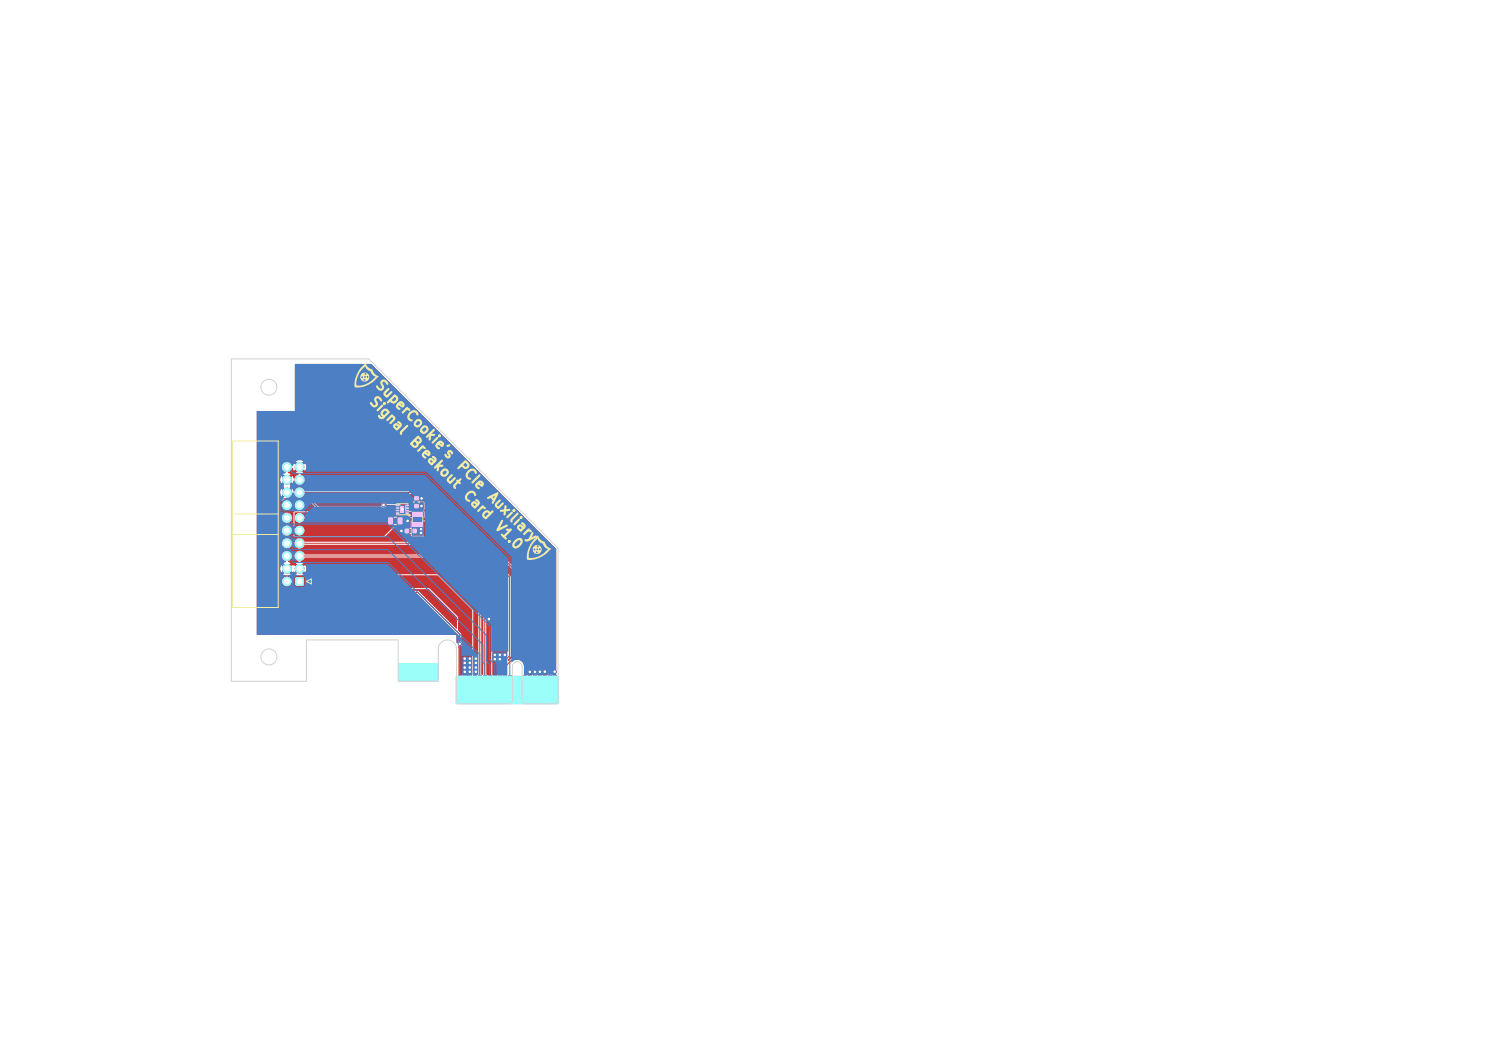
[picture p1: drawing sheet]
<svg xmlns="http://www.w3.org/2000/svg" width="297mm" height="210mm" viewBox="0 0 297 210" stroke-linecap="round" stroke-linejoin="round" font-family="sans-serif">
<defs><g id="words">
<g font-size="2" fill="#f2eda1">
<text x="74.4" y="77.3" transform="rotate(45 74.4 77.3)">SuperCookie's</text>
<text x="73.2" y="80.6" transform="rotate(45 73.2 80.6)">Signal</text>
<text x="81.2" y="88.6" transform="rotate(45 81.2 88.6)">Breakout</text>
<text x="90.7" y="93.5" transform="rotate(45 90.7 93.5)">PCIe</text>
<text x="92" y="99.4" transform="rotate(45 92 99.4)">Card</text>
<text x="96.8" y="99.7" transform="rotate(45 96.8 99.7)">Auxiliary</text>
<text x="98.2" y="105.6" transform="rotate(45 98.2 105.6)">V1.0</text>
</g>
</g></defs>
<path d="M79.2 102.5h.5M79.2 102h.5M79.2 101.5h.5M79.2 101h.5M81.1 102.5h.5M81.1 102h.5M81.1 101.5h.5M81.1 101h.5" fill="none" stroke="#c83434" stroke-width=".3"/>
<g fill="#c83434">
<path d="M80.1 101.1h.7v1.3h-.7z"/>
<path d="M59.1 115.4h1.6v1.6h-1.6z"/>
</g>
<g fill="#c83434" stroke="#c83434" stroke-width=".2">
<circle cx="57.3" cy="116.2" r=".85"/>
<circle cx="59.9" cy="113.6" r=".85"/>
<circle cx="57.3" cy="113.6" r=".85"/>
<circle cx="59.9" cy="111.1" r=".85"/>
<circle cx="57.3" cy="111.1" r=".85"/>
<circle cx="59.9" cy="108.6" r=".85"/>
<circle cx="57.3" cy="108.6" r=".85"/>
<circle cx="59.9" cy="106" r=".85"/>
<circle cx="57.3" cy="106" r=".85"/>
<circle cx="59.9" cy="103.5" r=".85"/>
<circle cx="57.3" cy="103.5" r=".85"/>
<circle cx="59.9" cy="100.9" r=".85"/>
<circle cx="57.3" cy="100.9" r=".85"/>
<circle cx="59.9" cy="98.4" r=".85"/>
<circle cx="57.3" cy="98.4" r=".85"/>
<circle cx="59.9" cy="95.9" r=".85"/>
<circle cx="57.3" cy="95.9" r=".85"/>
<circle cx="59.9" cy="93.3" r=".85"/>
<circle cx="57.3" cy="93.3" r=".85"/>
</g>
<g fill="#c83434">
<path d="M82.8 100.7h.9v.8h-.9z"/>
<path d="M82.8 99.2h.9v.8h-.9z"/>
<path d="M82.4 104.4h2v.8h-2z"/>
<path d="M82.4 102.4h2v.8h-2z"/>
<path d="M91.5 135h.7v4.2h-.7z"/>
<path d="M92.5 135h.7v4.2h-.7z"/>
<path d="M93.5 135h.7v4.2h-.7z"/>
<path d="M94.5 135h.7v4.2h-.7z"/>
<path d="M95.5 135h.7v4.2h-.7z"/>
<path d="M96.5 135h.7v4.2h-.7z"/>
<path d="M97.5 135h.7v4.2h-.7z"/>
<path d="M98.5 135h.7v4.2h-.7z"/>
<path d="M99.5 135h.7v4.2h-.7z"/>
<path d="M100.5 135h.7v4.2h-.7z"/>
<path d="M101.5 135h.7v4.2h-.7z"/>
<path d="M104.5 135h.7v4.2h-.7z"/>
<path d="M105.5 135h.7v4.2h-.7z"/>
<path d="M106.5 135h.7v4.2h-.7z"/>
<path d="M107.5 135h.7v4.2h-.7z"/>
<path d="M108.5 135h.7v4.2h-.7z"/>
<path d="M109.5 135h.7v3.2h-.7z"/>
<path d="M110.5 135h.7v4.2h-.7z"/>
<path d="M82.5 105.7h.8v.8h-.8z"/>
<path d="M80.9 105.7h.8v.8h-.8z"/>
<path d="M77.6 103.4h.7l.2 .1 .1 1.1-.2 .2h-.6l-.2-.1z"/>
<path d="M79.5 103.4h.7l.2 .1 .1 1.1-.2 .2h-.6l-.2-.1z"/>
</g>
<g fill="#c83434" stroke="#c83434" stroke-width=".2">
<circle cx="76.7" cy="100.9" r=".3"/>
<circle cx="105.9" cy="134.3" r=".3"/>
<circle cx="95.1" cy="131.6" r=".3"/>
<circle cx="84.3" cy="99.6" r=".3"/>
<circle cx="97.7" cy="123.7" r=".3"/>
<circle cx="95.1" cy="133.4" r=".3"/>
<circle cx="110.9" cy="134.2" r=".3"/>
<circle cx="108.9" cy="134.2" r=".3"/>
<circle cx="81.5" cy="104.1" r=".3"/>
<circle cx="80.2" cy="106.1" r=".3"/>
<circle cx="95.1" cy="134.2" r=".3"/>
<circle cx="95.1" cy="132.5" r=".3"/>
<circle cx="107.9" cy="134.2" r=".3"/>
<circle cx="106.9" cy="134.2" r=".3"/>
<circle cx="98.9" cy="131.7" r=".3"/>
<circle cx="84.1" cy="106.5" r=".3"/>
<circle cx="98.9" cy="130.9" r=".3"/>
<circle cx="99.9" cy="130.9" r=".3"/>
<circle cx="99.9" cy="131.7" r=".3"/>
<circle cx="100.9" cy="130.9" r=".3"/>
<circle cx="84.1" cy="105.7" r=".3"/>
<circle cx="84.2" cy="101.1" r=".3"/>
<circle cx="91.9" cy="128.6" r=".3"/>
<circle cx="92.9" cy="131.6" r=".3"/>
<circle cx="92.9" cy="134.2" r=".3"/>
<circle cx="93.9" cy="133.4" r=".3"/>
<circle cx="93.9" cy="132.5" r=".3"/>
<circle cx="93.9" cy="134.2" r=".3"/>
<circle cx="93.9" cy="131.6" r=".3"/>
<circle cx="92.9" cy="132.5" r=".3"/>
<circle cx="92.9" cy="133.4" r=".3"/>
</g>
<path d="M56.2 99.7h5.5l1.9 1.8h15.9M56.2 99.7h.1M57.3 93.3l-1.9 2v3.6l.8 .8M59.9 98.4h25l16.9 16.9v15.7l-1.9 2v4.1M59.9 95.9h25l17.8 17.8v17.7l-1.8 1.9v3.8M59.9 108.6h25.1l11.9 11.9v16.6M59.9 111.1h25.1l10.9 10.9v15.1M76.7 100.9l2.8 .1M91.9 128.6v-1.8l-8.4-8.4h-27.7l-2.9-3v-21.7l2.1-2.1h28.7l26.2 26.2v18.8" fill="none" stroke="#c83434" stroke-width=".2"/>
<g fill="#c83434">
<path d="M58.9 102.4h20.5l.1 .2-.7 .7v1.8l-2 2h-17.8z"/>
<path d="M81.4 102.4l.5-.1h2.7l.1 1-2.6 .1-.7-.7z"/>
<path d="M81.4 101.4l.5-.1 .9-.9 1.9 .1-.1 1.3h-2.7l-.5-.1z"/>
<path d="M98.4 130.4h3v.7l-1.8 1.8v1.8l-.3 .3h-.8l-.1-.1z"/>
<path d="M84.7 104.2h1.6l15.1 15.1v11.1h-3v-9.7l-13.7-13.7z"/>
<path d="M56.3 115h31.2l6.9 6.9-.1 13.1h-2.7v-5.8a.59 .59 0 0 0 .7-.3 .59 .59 0 0 0-.1-.7v-1.6l-.7-.6v-2.7l-5.7-5.8h-29.4l-.4-.4v-1.8z"/>
<path d="M82.3 104.2h2.4v2.8h-2.4z"/>
<path d="M60.1 112.1l.4-.2 .5-.5h23.9l10.7 10.7v12.7l-.3 .2h-.7v-13.2l-7-7h-26.9l-.7-.7 .4-.3 .6 .6a1.33 1.33 0 0 0 0-1.5l-.6 .6-.4-.3 .6-.7-.5-.2z"/>
<path d="M55.1 91.9h4.2l-.2 .3 .6 .6-.3 .4-.6-.6-.4 .5a1.1 1.1 0 0 0-1.4-.8 1.1 1.1 0 0 0-.6 1.6l-1.3 1.3v3.7l.9 1 .7 .2a1.09 1.09 0 0 0-.1 1.6 1.09 1.09 0 0 0 1.6-.1 1.09 1.09 0 0 0-.2-1.6h1.1l.1 .1a1.13 1.13 0 0 0-.3 1.2 1.13 1.13 0 0 0 .8 .8l-.8 .1-.2 .3v4.5l.3 .3h17.8l2.2-2.1 .1-1.8 .5-.5a.36 .36 0 0 0 .5-.3 .36 .36 0 0 0-.3-.4h-19.7l-.1-.2a1.16 1.16 0 0 0 .9-.8 1.16 1.16 0 0 0-.3-1.2h1l1.9 1.8 16.3 .1 .2-.2 .1-.2h.7l.2 .3 .8 .2-.2 .2h-.6l-.2 .3a.42 .42 0 0 0 .5 .4l.7 .7h2.6l.3-.3v-1a.3 .3 0 0 1-.2-.3 .3 .3 0 0 1 .2-.3v-1.3l-.3-.2h-1.9l-.9 .9-.8 .1-.2 .3h-.7l-.1-.6-.2-.2-2.7-.1a.57 .57 0 0 0-.7-.1 .57 .57 0 0 0-.3 .7h-12.4l-1.8-1.8h-1.3l-.1-.1 .5-.6h23.8l16.7 16.8v3.4l-.1 .1-15-15h-4l-.3 .2 .1 2.9 2.4 .1 13.6 13.6-.1 14.2h-.6l-.3-.3v-14.4l-12-12-24.3-.1a1.06 1.06 0 0 0-1.6-.5 1.06 1.06 0 0 0 0 1.7 1.06 1.06 0 0 0 1.6-.5h24l11.7 11.7v14.2l-.2 .1-.2-.2v-12.8l-11-11-24.3-.1a1.08 1.08 0 0 0-1.8-.4 1.08 1.08 0 0 0 .6 1.8l-.6 .3 .6 .7-.3 .3-.6-.6a.15 .15 0 0 1-.2 .1 .15 .15 0 0 1-.1-.1l-.7 .6-.3-.3 .6-.7-.6-.3a1.07 1.07 0 0 0 .8-1.6 1.07 1.07 0 0 0-1.8-.1 1.07 1.07 0 0 0 .6 1.6v.2l-.5 .2 .6 .7-.3 .3-.7-.6a1.34 1.34 0 0 0 0 1.5l.7-.6 .3 .3-.6 .6-.4 .2-.4 .4v1.9l.6 .5h29.3l5.6 5.6v2.2l-.1 .1-7.7-7.5h-27.5l-2.8-2.8v-6.8h3.1a1.06 1.06 0 0 0 1.4 1 1.06 1.06 0 0 0 .4-1.7 1.06 1.06 0 0 0-1.8 .5v.2h-3.1v-2.6h3.1a1.06 1.06 0 0 0 1.4 1.1 1.06 1.06 0 0 0 .4-1.8 1.06 1.06 0 0 0-1.8 .5v.2h-3.1v-2.5h3.1a1.06 1.06 0 0 0 1.4 1.1 1.06 1.06 0 0 0 .4-1.8 1.06 1.06 0 0 0-1.8 .5v.2h-3.1v-9.5z"/>
<path d="M60.4 91.9h23.2l26 25.9v17l-.3 .2h-.8l-.2-.2h-1.8l-.2 .2h-.8l-.2-.2h-.5l-.1-1.7a1.43 1.43 0 0 0-1.9-1.2l.2-.4v-17.9l-17.9-18h-24.1l-.5-.6-.4-.2v-.1l.5-.3-.6-.6 .4-.4 .6 .7a1.33 1.33 0 0 0 0-1.5l-.6 .6-.4-.4 .6-.6z"/>
<path d="M59 72.8l15.2-.1 36.9 37v25.3h-.6l-.3-.3-.1-17.1-26.3-26.3-29 .1-2.2 2.3v21.8l3.2 3.2h27.6l8.2 8.2v1.3l-.2 .2h-.2v-1.5h-39.8l-.1-44.7 7.6-.1z"/>
<path d="M57.5 96.3l.3-.3 .7 .6 .2-.6a1.16 1.16 0 0 0 1.1 .9 1.16 1.16 0 0 0 1.2-.7h23.8l17.6 17.7v17.4l-.7 .7-.2-.1 .6-.8v-15.9l-17-17-24.1-.1a1.14 1.14 0 0 0-1.2-.8 1.14 1.14 0 0 0-1 .9l-.3-.6-.7 .7-.3-.4 .6-.6a.15 .15 0 0 1-.2-.2 .15 .15 0 0 1 .2-.1z"/>
<path d="M57.5 114.1l.3-.3 .7 .6a.15 .15 0 0 1 .1-.2 .15 .15 0 0 1 .2 .2l.6-.6 .3 .3-.6 .7-1-.1z"/>
<path d="M55.7 95.4l.4-.3 .1 .1a1.36 1.36 0 0 0 0 1.4l.7-.6 .3 .3-.6 .7a.15 .15 0 0 1 .1 .1 .15 .15 0 0 1-.1 .2l.6 .6-.3 .4-.7-.7a1.43 1.43 0 0 0-.1 1.3l-.2 .1-.2-.3z"/>
<path d="M58.4 93.5l.1 .1 .3 .5 .6-.7 .3 .4-.6 .6 .6 .3-.1 .1a1.3 1.3 0 0 0-.8 .9l-.3-.6-.7 .6-.3-.3 .6-.7-.6-.2 .1-.2a1.09 1.09 0 0 0 .8-.8z"/>
</g>
<g fill="#4d7fc4">
<path d="M80.1 101.1h.7v1.3h-.7z"/>
<path d="M59.1 115.4h1.6v1.6h-1.6z"/>
</g>
<g fill="#4d7fc4" stroke="#4d7fc4" stroke-width=".2">
<circle cx="57.3" cy="116.2" r=".85"/>
<circle cx="59.9" cy="113.6" r=".85"/>
<circle cx="57.3" cy="113.6" r=".85"/>
<circle cx="59.9" cy="111.1" r=".85"/>
<circle cx="57.3" cy="111.1" r=".85"/>
<circle cx="59.9" cy="108.6" r=".85"/>
<circle cx="57.3" cy="108.6" r=".85"/>
<circle cx="59.9" cy="106" r=".85"/>
<circle cx="57.3" cy="106" r=".85"/>
<circle cx="59.9" cy="103.5" r=".85"/>
<circle cx="57.3" cy="103.5" r=".85"/>
<circle cx="59.9" cy="100.9" r=".85"/>
<circle cx="57.3" cy="100.9" r=".85"/>
<circle cx="59.9" cy="98.4" r=".85"/>
<circle cx="57.3" cy="98.4" r=".85"/>
<circle cx="59.9" cy="95.9" r=".85"/>
<circle cx="57.3" cy="95.9" r=".85"/>
<circle cx="59.9" cy="93.3" r=".85"/>
<circle cx="57.3" cy="93.3" r=".85"/>
</g>
<g fill="#4d7fc4">
<path d="M91.5 135h.7v3.2h-.7z"/>
<path d="M92.5 135h.7v4.2h-.7z"/>
<path d="M93.5 135h.7v4.2h-.7z"/>
<path d="M94.5 135h.7v4.2h-.7z"/>
<path d="M95.5 135h.7v4.2h-.7z"/>
<path d="M96.5 135h.7v4.2h-.7z"/>
<path d="M97.5 135h.7v4.2h-.7z"/>
<path d="M98.5 135h.7v4.2h-.7z"/>
<path d="M99.5 135h.7v4.2h-.7z"/>
<path d="M100.5 135h.7v4.2h-.7z"/>
<path d="M101.5 135h.7v4.2h-.7z"/>
<path d="M104.5 135h.7v4.2h-.7z"/>
<path d="M105.5 135h.7v4.2h-.7z"/>
<path d="M106.5 135h.7v4.2h-.7z"/>
<path d="M107.5 135h.7v4.2h-.7z"/>
<path d="M108.5 135h.7v4.2h-.7z"/>
<path d="M109.5 135h.7v4.2h-.7z"/>
<path d="M110.5 135h.7v4.2h-.7z"/>
</g>
<g fill="#4d7fc4" stroke="#4d7fc4" stroke-width=".2">
<circle cx="76.7" cy="100.9" r=".3"/>
<circle cx="105.9" cy="134.3" r=".3"/>
<circle cx="95.1" cy="131.6" r=".3"/>
<circle cx="84.3" cy="99.6" r=".3"/>
<circle cx="97.7" cy="123.7" r=".3"/>
<circle cx="95.1" cy="133.4" r=".3"/>
<circle cx="110.9" cy="134.2" r=".3"/>
<circle cx="108.9" cy="134.2" r=".3"/>
<circle cx="81.5" cy="104.1" r=".3"/>
<circle cx="80.2" cy="106.1" r=".3"/>
<circle cx="95.1" cy="134.2" r=".3"/>
<circle cx="95.1" cy="132.5" r=".3"/>
<circle cx="107.9" cy="134.2" r=".3"/>
<circle cx="106.9" cy="134.2" r=".3"/>
<circle cx="98.9" cy="131.7" r=".3"/>
<circle cx="84.1" cy="106.5" r=".3"/>
<circle cx="98.9" cy="130.9" r=".3"/>
<circle cx="99.9" cy="130.9" r=".3"/>
<circle cx="99.9" cy="131.7" r=".3"/>
<circle cx="100.9" cy="130.9" r=".3"/>
<circle cx="84.1" cy="105.7" r=".3"/>
<circle cx="84.2" cy="101.1" r=".3"/>
<circle cx="91.9" cy="128.6" r=".3"/>
<circle cx="92.9" cy="131.6" r=".3"/>
<circle cx="92.9" cy="134.2" r=".3"/>
<circle cx="93.9" cy="133.4" r=".3"/>
<circle cx="93.9" cy="132.5" r=".3"/>
<circle cx="93.9" cy="134.2" r=".3"/>
<circle cx="93.9" cy="131.6" r=".3"/>
<circle cx="92.9" cy="132.5" r=".3"/>
<circle cx="92.9" cy="133.4" r=".3"/>
</g>
<path d="M57.3 93.3l1.3 1.3h26.4l16.9 16.9v25.6M57.3 103.5l1.3 1.2h18.9l20.4 20.4v6.7l1 1v4.3M57.3 106l1.3 1.2h18.9l19.7 19.7v5.2l.7 .6v4.4M57.3 111.1l1.3 1.3h18.9l18.4 18.4-.1 6.3M57.3 108.6l1.3 1.2h18.9l19 19v3.5l.4 .4v4.4M76.7 100.9h-14.3l-2.5 2.6M91.9 128.6v8" fill="none" stroke="#4d7fc4" stroke-width=".2"/>
<g fill="#4d7fc4">
<path d="M59 72.8l15.2-.1 36.9 37 .1 25.2-.7 .1-.2-.2h-1.8l-.2 .2h-.8l-.2-.2h-1.8l-.2 .2h-.5l-.1-2a1.39 1.39 0 0 0-1-1.1 1.39 1.39 0 0 0-1.4 .4l-.1-21-17-17h-24.2v-.2a1.33 1.33 0 0 0 0-1.5l-.6 .6-.4-.4 .6-.6a1.34 1.34 0 0 0-1.5 0l.6 .6-.3 .4-.6-.6-.4 .5a1.09 1.09 0 0 0-1.8-.5 1.09 1.09 0 0 0 .6 1.8l-.6 .3 .6 .7-.3 .3-.7-.6a1.33 1.33 0 0 0 0 1.5l.7-.6 .3 .3-.6 .7 .1 .1-.1 .2 .6 .6-.3 .4-.7-.7a1.33 1.33 0 0 0 0 1.6l.7-.7 .3 .4-.6 .6v.2l-.5 .6v1.8l.2 .2 .5 .1 .1 .1a1.1 1.1 0 0 0-.5 1.5 1.1 1.1 0 0 0 1.5 .5l.6 .5h.6l.1 .2a1.17 1.17 0 0 0 0 1.7h-.5l-.4-.3a1.07 1.07 0 0 0-.5-1.6 1.07 1.07 0 0 0-1.4 .8 1.07 1.07 0 0 0 1 1.3l.4-.1 .6 .5h.8v.2a1.14 1.14 0 0 0 0 1.8h-.5l-.4-.4a1.06 1.06 0 0 0-.5-1.6 1.06 1.06 0 0 0-1.4 1 1.06 1.06 0 0 0 1.2 1.1l.3-.1 .6 .6 .7 .1a1.25 1.25 0 0 0 0 1.8l-.5 .1-.4-.4a1.09 1.09 0 0 0-.5-1.6 1.09 1.09 0 0 0-1.5 .7 1.09 1.09 0 0 0 .9 1.4l-.6 .3 .6 .7-.3 .3-.7-.6a1.33 1.33 0 0 0 0 1.5l.7-.6 .3 .3-.6 .7 .5 .3a1.07 1.07 0 0 0-.7 1.6 1.07 1.07 0 0 0 1.7 .1 1.07 1.07 0 0 0-.6-1.7l.1-.1 .5-.2-.6-.7 .3-.3 .7 .6 .1-.2 .2 .2 .6-.6 .3 .3-.6 .7 .4 .3-.4 .1-.3 .3v1.4l.4 .3h1.3l.3-.1 .1-.3v-1.3a.55 .55 0 0 0-.7-.4v-.1l.4-.2-.6-.7 .4-.3 .6 .6a1.54 1.54 0 0 0 0-1.7h16.4l18.2 18.2v3.8l-.3 .3h-.7v-3.8l-.3-.2-2.1 .1v-2a.55 .55 0 0 0-.1-.9 .55 .55 0 0 0-.8 .3l-.1-1.6-39.9-.1v-44.6l7.6-.1z"/>
<path d="M57.5 96.3l.3-.3 .7 .6 .2-.6a1.12 1.12 0 0 0 1.7 .8 1.12 1.12 0 0 0 .1-1.9h24.4l16.7 16.7v18.6h-3.4l-.1-5.3-20.4-20.4-17-.1-.1-.1a1.26 1.26 0 0 0 .3-1.4l1.7-1.7h13.7a.58 .58 0 0 0 .9-.3l3.7 .1 .1 1.3 1 .1 .1 4.6 .3 .2 2.4-.1 .1-6.7-.2-.2h-1.1l-1.9-2h-20.7a1.18 1.18 0 0 0-.9-.8 1.18 1.18 0 0 0-1.2 .5l-.1 .3h-.1l-.2-.6-.7 .7-.3-.4 .6-.6a.15 .15 0 0 1-.2-.2 .15 .15 0 0 1 .2-.1z"/>
<path d="M98.4 130.4l3 .1-.1 4.5h-1.8l-.3-.2v-2l-.8-.9z"/>
<path d="M56.3 100.2l.9-.7a1.58 1.58 0 0 0 1.3-1.1h.2a1.15 1.15 0 0 0 1.2 1.1 1.15 1.15 0 0 0 1.1-1.1h20.6l2 2h1l.1 1.8h-3.5l-.1-1.4-3.9-.1-.5-.3-.5 .2h-13.8l-1.6 1.6h-4.4z"/>
<path d="M82.3 102.2h2.4l-.1 4.8-2.3-.1z"/>
<path d="M92.4 131.3h2l-.1 3.7-1.9-.1z"/>
</g>
<g fill="none" stroke="#f2eda1" stroke-width=".2">
<path d="M46.5 88.1h9.1v33.3h-9.1zM46.5 102.7h9.1M46.5 106.8h9.1M61.2 116.2l1-.5v1zM78.8 103.3h.5M78.8 104.8h.5M79.3 100.8v-.1l2.2 .1M79.3 102.8v.1l2.2-.1M82 105.6h.2M82 106.6h.2M82.4 103.2v1.1M82.7 100.2v.3"/>
<path d="M83.8 100.2v.3M84.5 103.2v1.1"/>
</g>
<circle cx="81.8" cy="103" r=".15" fill="#f2eda1" stroke="#f2eda1" stroke-width=".2"/>
<g fill="#f2eda1">
<path d="M73.1 72.5l.3 .7 1 .6 .5 1 .8 .4-1.1 1.1-1.2 .7-1.3 .4h-1.2l-.1-.8h.4l.1 .4h.1l1.3-.1 1.3-.6 1.1-1-.6-.4-.4-.7-.8-.5-.3-.5-1.3 1.5-.3 1-.2 .9h-.4l.3-1.1 .5-1.2 .5-.8z"/>
<path d="M72.3 74.7l.6-.3 .6 .3 .3 .6-.2 .7-.7 .3-.6-.3 .4-.1 .2 .2 .1-.2-.2-.2-.1 .2h-.5l-.2-.5 .4 .1 .2-.2 .3 .2 .2-.2 .4 .2 .1-.2-.1-.2-.2 .2-.4-.2-.1 .2-.4-.1-.4 .2 .3-.7h.6l.1 .2 .2-.2-.2-.2-.1 .2z"/>
<path d="M107.6 107l.3 .7 1 .6 .5 .9 .8 .4-1.2 1.1-1.1 .7-1.4 .4h-1.2v-.7h.4v.4h.1l1.4-.2 1.2-.6 1.2-1-.7-.3-.4-.8-.8-.4-.2-.6-1.3 1.5-.4 1-.1 1h-.4l.2-1.1 .5-1.2 .6-.9z"/>
<path d="M106.7 109.1l.7-.2 .6 .3 .3 .6-.3 .6-.6 .3-.7-.3h.4l.2 .2 .2-.2-.2-.2-.2 .2h-.4l-.2-.6 .3 .2 .2-.2 .4 .1 .2-.2 .3 .2 .2-.1-.1-.2-.3 .1-.3-.1-.2 .2-.4-.2-.3 .2 .2-.6h.6l.2 .1 .2-.1-.2-.2-.2 .2z"/>
</g>
<path d="M79.6 132.6h8v3.5h-8z" fill="#efc1ff"/>
<path d="M91.1 135.1h20.5v5.5h-20.5z" fill="none" stroke="#efc1ff" stroke-width=".2"/>
<path d="M91.1 135.1h20.5v5.5h-20.5z" fill="#efc1ff"/>
<path d="M79.2 102.5h.5M79.2 102h.5M79.2 101.5h.5M79.2 101h.5M81.1 102.5h.5M81.1 102h.5M81.1 101.5h.5M81.1 101h.5" fill="none" stroke="#efc1ff" stroke-width=".3"/>
<g fill="#efc1ff">
<path d="M80.1 101.1h.7v1.3h-.7z"/>
<path d="M59.1 115.4h1.6v1.6h-1.6z"/>
</g>
<g fill="#efc1ff" stroke="#efc1ff" stroke-width=".2">
<circle cx="57.3" cy="116.2" r=".85"/>
<circle cx="59.9" cy="113.6" r=".85"/>
<circle cx="57.3" cy="113.6" r=".85"/>
<circle cx="59.9" cy="111.1" r=".85"/>
<circle cx="57.3" cy="111.1" r=".85"/>
<circle cx="59.9" cy="108.6" r=".85"/>
<circle cx="57.3" cy="108.6" r=".85"/>
<circle cx="59.9" cy="106" r=".85"/>
<circle cx="57.3" cy="106" r=".85"/>
<circle cx="59.9" cy="103.5" r=".85"/>
<circle cx="57.3" cy="103.5" r=".85"/>
<circle cx="59.9" cy="100.9" r=".85"/>
<circle cx="57.3" cy="100.9" r=".85"/>
<circle cx="59.9" cy="98.4" r=".85"/>
<circle cx="57.3" cy="98.4" r=".85"/>
<circle cx="59.9" cy="95.9" r=".85"/>
<circle cx="57.3" cy="95.9" r=".85"/>
<circle cx="59.9" cy="93.3" r=".85"/>
<circle cx="57.3" cy="93.3" r=".85"/>
</g>
<g fill="#efc1ff">
<path d="M82.8 100.7h.9v.8h-.9z"/>
<path d="M82.8 99.2h.9v.8h-.9z"/>
<path d="M82.4 104.4h2v.8h-2z"/>
<path d="M82.4 102.4h2v.8h-2z"/>
<path d="M82.5 105.7h.8v.8h-.8z"/>
<path d="M80.9 105.7h.8v.8h-.8z"/>
<path d="M77.6 103.4h.7l.2 .1 .1 1.1-.2 .2h-.6l-.2-.1z"/>
<path d="M79.5 103.4h.7l.2 .1 .1 1.1-.2 .2h-.6l-.2-.1z"/>
</g>
<path d="M79.6 132.6h8v3.5h-8z" fill="#9afff8"/>
<path d="M91.1 135.1h20.5v5.5h-20.5z" fill="none" stroke="#9afff8" stroke-width=".2"/>
<g fill="#9afff8">
<path d="M91.1 135.1h20.5v5.5h-20.5z"/>
<path d="M59.1 115.4h1.6v1.6h-1.6z"/>
</g>
<g fill="#9afff8" stroke="#9afff8" stroke-width=".2">
<circle cx="57.3" cy="116.2" r=".85"/>
<circle cx="59.9" cy="113.6" r=".85"/>
<circle cx="57.3" cy="113.6" r=".85"/>
<circle cx="59.9" cy="111.1" r=".85"/>
<circle cx="57.3" cy="111.1" r=".85"/>
<circle cx="59.9" cy="108.6" r=".85"/>
<circle cx="57.3" cy="108.6" r=".85"/>
<circle cx="59.9" cy="106" r=".85"/>
<circle cx="57.3" cy="106" r=".85"/>
<circle cx="59.9" cy="103.5" r=".85"/>
<circle cx="57.3" cy="103.5" r=".85"/>
<circle cx="59.9" cy="100.9" r=".85"/>
<circle cx="57.3" cy="100.9" r=".85"/>
<circle cx="59.9" cy="98.4" r=".85"/>
<circle cx="57.3" cy="98.4" r=".85"/>
<circle cx="59.9" cy="95.9" r=".85"/>
<circle cx="57.3" cy="95.9" r=".85"/>
<circle cx="59.9" cy="93.3" r=".85"/>
<circle cx="57.3" cy="93.3" r=".85"/>
</g>
<g fill="none" stroke="#d0d2cd" stroke-width=".2">
<path d="M46.2 71.7h27.5l37.8 37.8v30.6l-.5 .5h-6.2l-.5-.5v-6.9a.95 .95 0 0 0-.9-1 .95 .95 0 0 0-1 1v6.9l-.5 .5h-10.2l-.5-.5v-10.4a1.82 1.82 0 0 0-1.8-1.8 1.82 1.82 0 0 0-1.8 1.8v6.4h-8v-8.2h-18.4v8.2h-15z"/>
<circle cx="53.7" cy="77.4" r="1.6"/>
<circle cx="53.7" cy="131.3" r="1.6"/>
</g>
<g fill="#fff" stroke="#fff" stroke-width=".2">
<circle cx="76.7" cy="100.9" r=".15"/>
<circle cx="105.9" cy="134.3" r=".15"/>
<circle cx="95.1" cy="131.6" r=".15"/>
<circle cx="84.3" cy="99.6" r=".15"/>
<circle cx="97.7" cy="123.7" r=".15"/>
<circle cx="95.1" cy="133.4" r=".15"/>
<circle cx="110.9" cy="134.2" r=".15"/>
<circle cx="108.9" cy="134.2" r=".15"/>
<circle cx="81.5" cy="104.1" r=".15"/>
<circle cx="80.2" cy="106.1" r=".15"/>
<circle cx="95.1" cy="134.2" r=".15"/>
<circle cx="95.1" cy="132.5" r=".15"/>
<circle cx="107.9" cy="134.2" r=".15"/>
<circle cx="106.9" cy="134.2" r=".15"/>
<circle cx="98.9" cy="131.7" r=".15"/>
<circle cx="84.1" cy="106.5" r=".15"/>
<circle cx="98.9" cy="130.9" r=".15"/>
<circle cx="99.9" cy="130.9" r=".15"/>
<circle cx="99.9" cy="131.7" r=".15"/>
<circle cx="100.9" cy="130.9" r=".15"/>
<circle cx="84.1" cy="105.7" r=".15"/>
<circle cx="84.2" cy="101.1" r=".15"/>
<circle cx="91.9" cy="128.6" r=".15"/>
<circle cx="92.9" cy="131.6" r=".15"/>
<circle cx="92.9" cy="134.2" r=".15"/>
<circle cx="93.9" cy="133.4" r=".15"/>
<circle cx="93.9" cy="132.4" r=".15"/>
<circle cx="93.9" cy="134.2" r=".15"/>
<circle cx="93.9" cy="131.6" r=".15"/>
<circle cx="92.9" cy="132.5" r=".15"/>
<circle cx="92.9" cy="133.4" r=".15"/>
<circle cx="80.4" cy="101.8" r=".15"/>
<circle cx="59.9" cy="116.2" r=".5"/>
<circle cx="57.3" cy="116.2" r=".5"/>
<circle cx="59.9" cy="113.6" r=".5"/>
<circle cx="57.3" cy="113.6" r=".5"/>
<circle cx="59.9" cy="111.1" r=".5"/>
<circle cx="57.3" cy="111.1" r=".5"/>
<circle cx="59.9" cy="108.6" r=".5"/>
<circle cx="57.3" cy="108.6" r=".5"/>
<circle cx="59.9" cy="106" r=".5"/>
<circle cx="57.3" cy="106" r=".5"/>
<circle cx="59.9" cy="103.5" r=".5"/>
<circle cx="57.3" cy="103.5" r=".5"/>
<circle cx="59.9" cy="100.9" r=".5"/>
<circle cx="57.3" cy="100.9" r=".5"/>
<circle cx="59.9" cy="98.4" r=".5"/>
<circle cx="57.3" cy="98.4" r=".5"/>
<circle cx="59.9" cy="95.9" r=".5"/>
<circle cx="57.3" cy="95.9" r=".5"/>
<circle cx="59.9" cy="93.3" r=".5"/>
<circle cx="57.3" cy="93.3" r=".5"/>
</g>
<use href="#words"/>
</svg>
